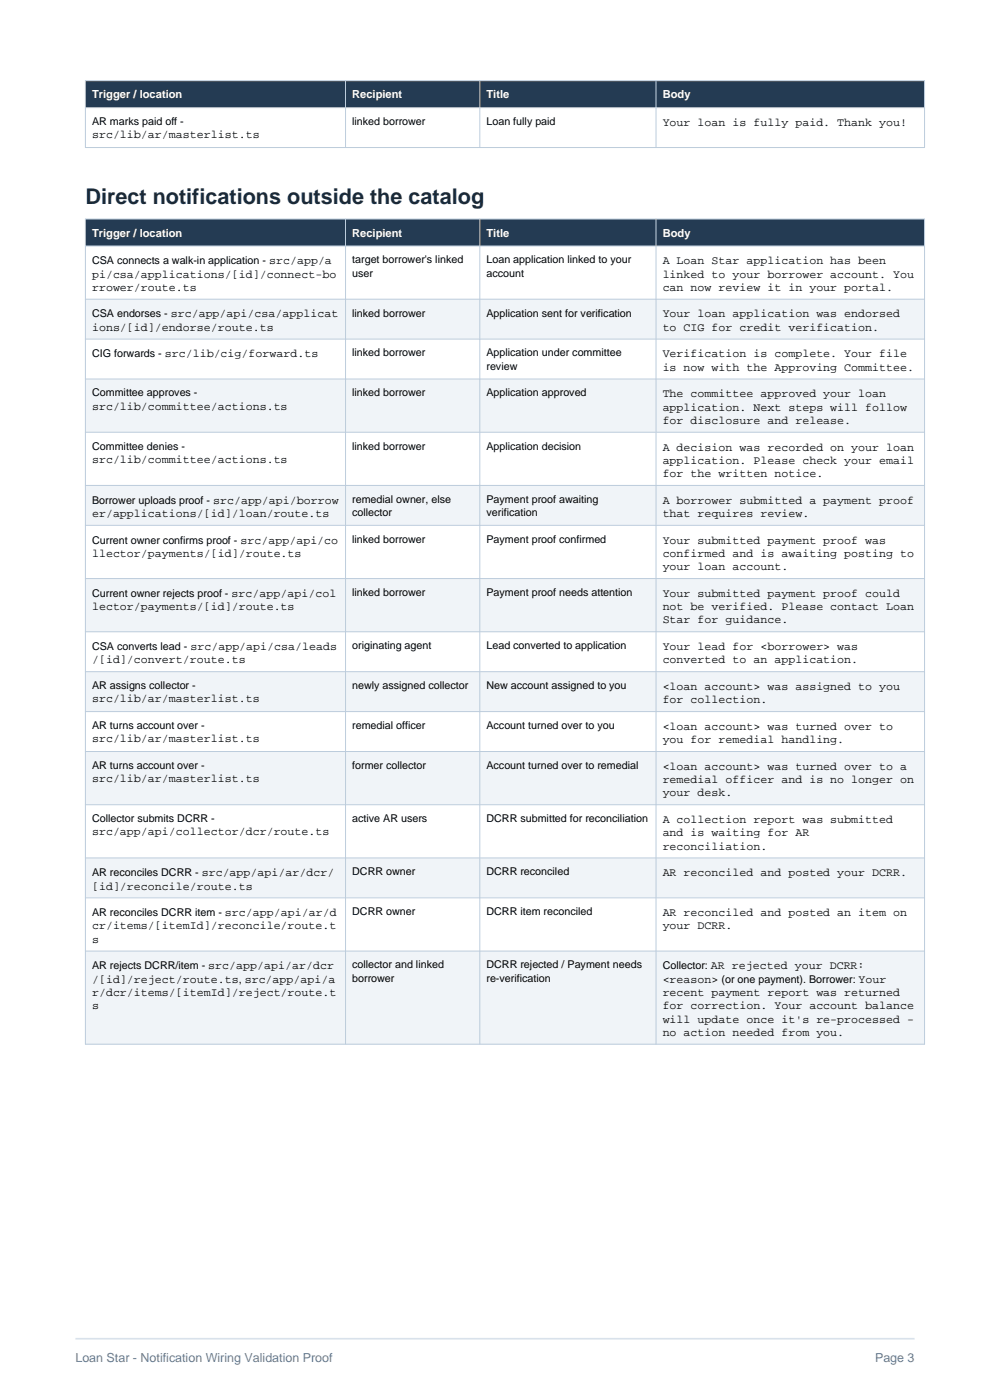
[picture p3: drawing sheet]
<svg xmlns="http://www.w3.org/2000/svg" width="210mm" height="297mm" viewBox="0 0 210 297" stroke-linecap="round" stroke-linejoin="round" font-family="sans-serif">
<defs><g id="words">
<text font-size="4.6" fill="#102a43" x="18.1" y="43.3">Direct notifications outside the catalog</text>
<g font-size="2.6" fill="#627d98">
<text x="16" y="289">Loan Star - Notification Wiring Validation Proof</text>
<text x="185.6" y="289">Page 3</text>
</g>
<g font-size="2.5">
<text x="19.5" y="29.3">src/lib/ar/masterlist.ts</text>
<text x="140.6" y="26.7">Your loan is fully paid. Thank you!</text>
<text x="19.5" y="58.9">pi/csa/applications/[id]/connect-bo</text>
<text x="140.6" y="56.1">A Loan Star application has been</text>
<text x="140.6" y="58.9">linked to your borrower account. You</text>
<text x="19.5" y="61.7">rrower/route.ts</text>
<text x="140.6" y="61.7">can now review it in your portal.</text>
<text x="19.5" y="70.2">ions/[id]/endorse/route.ts</text>
<text x="140.6" y="67.4">Your loan application was endorsed</text>
<text x="140.6" y="70.2">to CIG for credit verification.</text>
<text x="140.6" y="75.8">Verification is complete. Your file</text>
<text x="140.6" y="78.6">is now with the Approving Committee.</text>
<text x="19.5" y="86.9">src/lib/committee/actions.ts</text>
<text x="140.6" y="84.3">The committee approved your loan</text>
<text x="140.6" y="87.1">application. Next steps will follow</text>
<text x="140.6" y="89.9">for disclosure and release.</text>
<text x="140.6" y="95.6">A decision was recorded on your loan</text>
<text x="19.5" y="98.2">src/lib/committee/actions.ts</text>
<text x="140.6" y="98.4">application. Please check your email</text>
<text x="140.6" y="101.2">for the written notice.</text>
<text x="140.6" y="106.9">A borrower submitted a payment proof</text>
<text x="19.5" y="109.7">er/applications/[id]/loan/route.ts</text>
<text x="140.6" y="109.7">that requires review.</text>
<text x="19.5" y="118.2">llector/payments/[id]/route.ts</text>
<text x="140.6" y="115.3">Your submitted payment proof was</text>
<text x="140.6" y="118.2">confirmed and is awaiting posting to</text>
<text x="140.6" y="121">your loan account.</text>
<text x="19.5" y="129.4">lector/payments/[id]/route.ts</text>
<text x="140.6" y="126.6">Your submitted payment proof could</text>
<text x="140.6" y="129.4">not be verified. Please contact Loan</text>
<text x="140.6" y="132.3">Star for guidance.</text>
<text x="140.6" y="137.9">Your lead for &lt;borrower&gt; was</text>
<text x="19.5" y="140.7">/[id]/convert/route.ts</text>
<text x="140.6" y="140.7">converted to an application.</text>
<text x="19.5" y="149">src/lib/ar/masterlist.ts</text>
<text x="140.6" y="146.4">&lt;loan account&gt; was assigned to you</text>
<text x="140.6" y="149.2">for collection.</text>
<text x="140.6" y="154.8">&lt;loan account&gt; was turned over to</text>
<text x="19.5" y="157.5">src/lib/ar/masterlist.ts</text>
<text x="140.6" y="157.7">you for remedial handling.</text>
<text x="19.5" y="165.9">src/lib/ar/masterlist.ts</text>
<text x="140.6" y="163.3">&lt;loan account&gt; was turned over to a</text>
<text x="140.6" y="166.1">remedial officer and is no longer on</text>
<text x="140.6" y="169">your desk.</text>
<text x="19.5" y="177.2">src/app/api/collector/dcr/route.ts</text>
<text x="140.6" y="174.6">A collection report was submitted</text>
<text x="140.6" y="177.4">and is waiting for AR</text>
<text x="140.6" y="180.2">reconciliation.</text>
<text x="140.6" y="185.9">AR reconciled and posted your DCRR.</text>
<text x="19.5" y="188.7">[id]/reconcile/route.ts</text>
<text x="19.5" y="197.2">cr/items/[itemId]/reconcile/route.t</text>
<text x="140.6" y="194.4">AR reconciled and posted an item on</text>
<text x="140.6" y="197.2">your DCRR.</text>
<text x="19.5" y="200">s</text>
<text x="19.5" y="208.5">/[id]/reject/route.ts, src/app/api/a</text>
<text x="140.6" y="208.5">&lt;reason&gt; (or one payment). Borrower: Your</text>
<text x="19.5" y="211.3">r/dcr/items/[itemId]/reject/route.t</text>
<text x="19.5" y="214.1">s</text>
<text x="140.6" y="211.3">recent payment report was returned</text>
<text x="140.6" y="214.1">for correction. Your account balance</text>
<text x="140.6" y="216.9">will update once it's re-processed -</text>
<text x="140.6" y="219.8">no action needed from you.</text>
</g>
<g font-size="2.4" fill="#fff">
<text x="19.5" y="20.9">Trigger / location</text>
<text x="74.7" y="20.9">Recipient</text>
<text x="103.2" y="20.9">Title</text>
<text x="140.6" y="20.9">Body</text>
<text x="19.5" y="50.2">Trigger / location</text>
<text x="74.7" y="50.2">Recipient</text>
<text x="103.2" y="50.2">Title</text>
<text x="140.6" y="50.2">Body</text>
</g>
<g font-size="2.3">
<text x="19.5" y="26.5">AR marks paid off -</text>
<text x="74.7" y="26.5">linked borrower</text>
<text x="103.2" y="26.5">Loan fully paid</text>
<text x="19.5" y="56.1">CSA connects a walk-in application - src/app/a</text>
<text x="74.7" y="55.9">target borrower's linked</text>
<text x="74.7" y="58.7">user</text>
<text x="103.2" y="55.9">Loan application linked to your</text>
<text x="103.2" y="58.7">account</text>
<text x="19.5" y="67.4">CSA endorses - src/app/api/csa/applicat</text>
<text x="74.7" y="67.2">linked borrower</text>
<text x="103.2" y="67.2">Application sent for verification</text>
<text x="19.5" y="75.8">CIG forwards - src/lib/cig/forward.ts</text>
<text x="74.7" y="75.6">linked borrower</text>
<text x="103.2" y="75.6">Application under committee</text>
<text x="103.2" y="78.4">review</text>
<text x="19.5" y="84.1">Committee approves -</text>
<text x="74.7" y="84.1">linked borrower</text>
<text x="103.2" y="84.1">Application approved</text>
<text x="19.5" y="95.4">Committee denies -</text>
<text x="74.7" y="95.4">linked borrower</text>
<text x="103.2" y="95.4">Application decision</text>
<text x="19.5" y="106.9">Borrower uploads proof - src/app/api/borrow</text>
<text x="74.7" y="106.7">remedial owner, else</text>
<text x="103.2" y="106.7">Payment proof awaiting</text>
<text x="74.7" y="109.5">collector</text>
<text x="103.2" y="109.5">verification</text>
<text x="19.5" y="115.3">Current owner confirms proof - src/app/api/co</text>
<text x="74.7" y="115.1">linked borrower</text>
<text x="103.2" y="115.1">Payment proof confirmed</text>
<text x="19.5" y="126.6">Current owner rejects proof - src/app/api/col</text>
<text x="74.7" y="126.4">linked borrower</text>
<text x="103.2" y="126.4">Payment proof needs attention</text>
<text x="19.5" y="137.9">CSA converts lead - src/app/api/csa/leads</text>
<text x="74.7" y="137.7">originating agent</text>
<text x="103.2" y="137.7">Lead converted to application</text>
<text x="19.5" y="146.2">AR assigns collector -</text>
<text x="74.7" y="146.2">newly assigned collector</text>
<text x="103.2" y="146.2">New account assigned to you</text>
<text x="19.5" y="154.6">AR turns account over -</text>
<text x="74.7" y="154.6">remedial officer</text>
<text x="103.2" y="154.6">Account turned over to you</text>
<text x="19.5" y="163.1">AR turns account over -</text>
<text x="74.7" y="163.1">former collector</text>
<text x="103.2" y="163.1">Account turned over to remedial</text>
<text x="19.5" y="174.4">Collector submits DCRR -</text>
<text x="74.7" y="174.4">active AR users</text>
<text x="103.2" y="174.4">DCRR submitted for reconciliation</text>
<text x="19.5" y="185.9">AR reconciles DCRR - src/app/api/ar/dcr/</text>
<text x="74.7" y="185.7">DCRR owner</text>
<text x="103.2" y="185.7">DCRR reconciled</text>
<text x="19.5" y="194.4">AR reconciles DCRR item - src/app/api/ar/d</text>
<text x="74.7" y="194.2">DCRR owner</text>
<text x="103.2" y="194.2">DCRR item reconciled</text>
<text x="19.5" y="205.6">AR rejects DCRR/item - src/app/api/ar/dcr</text>
<text x="74.7" y="205.4">collector and linked</text>
<text x="74.7" y="208.3">borrower</text>
<text x="103.2" y="205.4">DCRR rejected / Payment needs</text>
<text x="103.2" y="208.3">re-verification</text>
<text x="140.6" y="205.6">Collector: AR rejected your DCRR:</text>
</g>
</g></defs>
<path d="M16 284h178" fill="none" stroke="#d9e2ec" stroke-width=".35"/>
<path d="M18.1 17.1h178v5.7h-178z" fill-rule="evenodd" fill="#243b53"/>
<path d="M18.1 22.8h178v8.5h-178z" fill-rule="evenodd" fill="#fff"/>
<path d="M18.1 17.1h178v14.2h-178zM73.3 17.1v14.2M101.8 17.1v14.2M139.2 17.1v14.2M18.1 22.8h178" fill="none" stroke="#bcccdc" stroke-width=".21"/>
<path d="M18.1 46.5h178v5.7h-178z" fill-rule="evenodd" fill="#243b53"/>
<path d="M18.1 52.2h178v11.3h-178z" fill-rule="evenodd" fill="#fff"/>
<path d="M18.1 63.5h178v8.4h-178z" fill-rule="evenodd" fill="#f0f4f8"/>
<path d="M18.1 71.9h178v8.5h-178z" fill-rule="evenodd" fill="#fff"/>
<path d="M18.1 80.4h178v11.3h-178z" fill-rule="evenodd" fill="#f0f4f8"/>
<path d="M18.1 91.7h178v11.3h-178z" fill-rule="evenodd" fill="#fff"/>
<path d="M18.1 103h178v8.4h-178z" fill-rule="evenodd" fill="#f0f4f8"/>
<path d="M18.1 111.4h178v11.3h-178z" fill-rule="evenodd" fill="#fff"/>
<path d="M18.1 122.7h178v11.3h-178z" fill-rule="evenodd" fill="#f0f4f8"/>
<path d="M18.1 134h178v8.5h-178z" fill-rule="evenodd" fill="#fff"/>
<path d="M18.1 142.5h178v8.5h-178z" fill-rule="evenodd" fill="#f0f4f8"/>
<path d="M18.1 151h178v8.4h-178z" fill-rule="evenodd" fill="#fff"/>
<path d="M18.1 159.4h178v11.3h-178z" fill-rule="evenodd" fill="#f0f4f8"/>
<path d="M18.1 170.7h178v11.3h-178z" fill-rule="evenodd" fill="#fff"/>
<path d="M18.1 182h178v8.5h-178z" fill-rule="evenodd" fill="#f0f4f8"/>
<path d="M18.1 190.5h178v11.3h-178z" fill-rule="evenodd" fill="#fff"/>
<path d="M18.1 201.8h178v19.7h-178z" fill-rule="evenodd" fill="#f0f4f8"/>
<g fill="none" stroke="#bcccdc" stroke-width=".21">
<path d="M18.1 46.5h178v175h-178zM18.1 52.2h178M73.3 46.5v175M101.8 46.5v175M139.2 46.5v175M18.1 63.5h178M18.1 71.9h178M18.1 80.4h178M18.1 91.7h178M18.1 103h178M18.1 111.4h178M18.1 122.7h178"/>
<path d="M18.1 134h178M18.1 142.5h178M18.1 151h178M18.1 159.4h178M18.1 170.7h178M18.1 182h178M18.1 190.5h178M18.1 201.8h178"/>
</g>
<use href="#words"/>
</svg>
